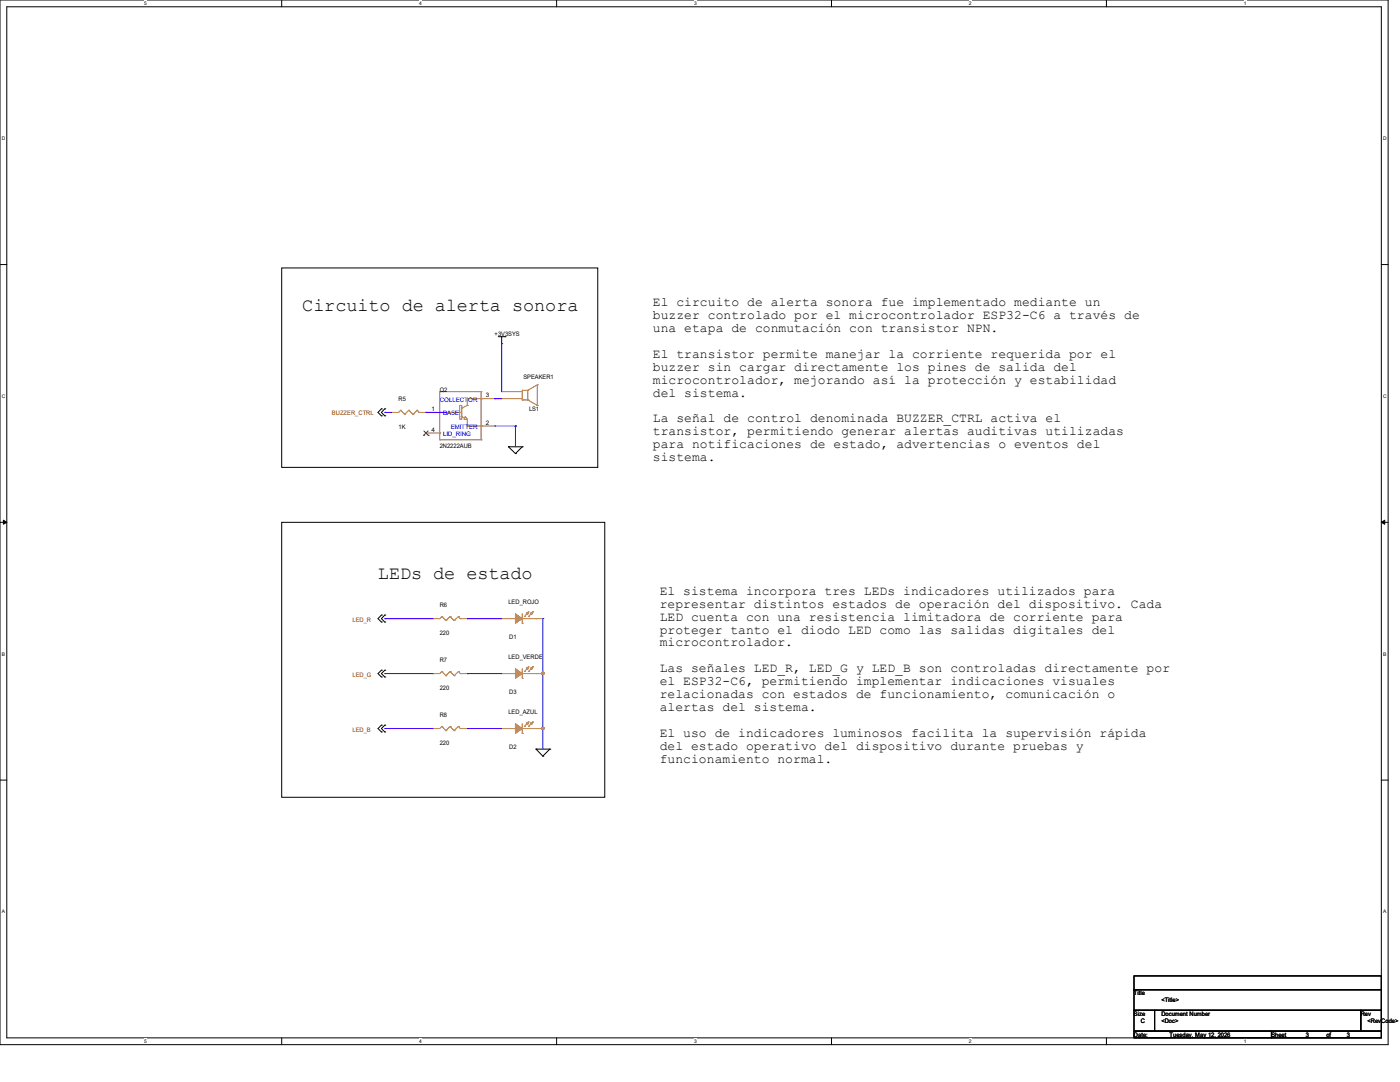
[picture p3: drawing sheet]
<svg xmlns="http://www.w3.org/2000/svg" width="279mm" height="216mm" viewBox="0 0 279 216" stroke-linecap="round" stroke-linejoin="round" font-family="sans-serif">
<defs><g id="words">
<g font-size="3.7">
<text x="60.3" y="62">Circuito de alerta sonora</text>
<text x="75.4" y="115.4">LEDs de estado</text>
</g>
<g font-size="2.6">
<text x="130.3" y="61">El circuito de alerta sonora fue implementado mediante un</text>
<text x="130.3" y="63.6">buzzer controlado por el microcontrolador ESP32-C6 a través de</text>
<text x="130.3" y="66.2">una etapa de conmutación con transistor NPN.</text>
<text x="130.3" y="71.4">El transistor permite manejar la corriente requerida por el</text>
<text x="130.3" y="74">buzzer sin cargar directamente los pines de salida del</text>
<text x="130.3" y="76.5">microcontrolador, mejorando así la protección y estabilidad</text>
<text x="130.3" y="79.1">del sistema.</text>
<text x="130.3" y="84.3">La señal de control denominada BUZZER_CTRL activa el</text>
<text x="130.3" y="86.9">transistor, permitiendo generar alertas auditivas utilizadas</text>
<text x="130.3" y="89.5">para notificaciones de estado, advertencias o eventos del</text>
<text x="130.3" y="92">sistema.</text>
<text x="131.7" y="118.7">El sistema incorpora tres LEDs indicadores utilizados para</text>
<text x="131.7" y="121.2">representar distintos estados de operación del dispositivo. Cada</text>
<text x="131.7" y="123.8">LED cuenta con una resistencia limitadora de corriente para</text>
<text x="131.7" y="126.4">proteger tanto el diodo LED como las salidas digitales del</text>
<text x="131.7" y="129">microcontrolador.</text>
<text x="131.7" y="134.2">Las señales LED_R, LED_G y LED_B son controladas directamente por</text>
<text x="131.7" y="136.7">el ESP32-C6, permitiendo implementar indicaciones visuales</text>
<text x="131.7" y="139.3">relacionadas con estados de funcionamiento, comunicación o</text>
<text x="131.7" y="141.9">alertas del sistema.</text>
<text x="131.7" y="147.1">El uso de indicadores luminosos facilita la supervisión rápida</text>
<text x="131.7" y="149.6">del estado operativo del dispositivo durante pruebas y</text>
<text x="131.7" y="152.2">funcionamiento normal.</text>
</g>
<g font-size="1.2">
<text x="98.7" y="67">+3V3SYS</text>
<text x="104.5" y="75.6">SPEAKER1</text>
<text x="79.5" y="80">R5</text>
<text x="86.1" y="82">1</text>
<text x="87.8" y="78.2">Q2</text>
<text x="97" y="79.2">3</text>
<text x="105.6" y="82">LS1</text>
<text x="79.5" y="85.6">1K</text>
<text x="86.1" y="86.1">4</text>
<text x="87.8" y="89.4">2N2222AUB</text>
<text x="97" y="84.7">2</text>
<text x="87.8" y="121.2">R6</text>
<text x="101.5" y="120.4">LED_ROJO</text>
<text x="87.8" y="126.7">220</text>
<text x="101.5" y="131.4">LED_VERDE</text>
<text x="101.6" y="127.5">D1</text>
<text x="87.8" y="132.1">R7</text>
<text x="87.8" y="137.8">220</text>
<text x="87.8" y="143.1">R8</text>
<text x="101.5" y="142.4">LED_AZUL</text>
<text x="101.6" y="138.4">D3</text>
<text x="87.8" y="148.7">220</text>
<text x="101.6" y="149.4">D2</text>
<text x="226.3" y="198.6">Title</text>
<text x="226.3" y="202.7">Size</text>
<text x="231.8" y="200">&lt;Title&gt;</text>
<text x="231.8" y="202.7">Document Number</text>
<text x="271.6" y="202.7">Rev</text>
<text x="226.3" y="206.9">Date:</text>
<text x="227.7" y="204.1">C</text>
<text x="231.8" y="204.1">&lt;Doc&gt;</text>
<text x="233.4" y="206.9">Tuesday, May 12, 2026</text>
<text x="253.7" y="206.9">Sheet</text>
<text x="260.6" y="206.9">3</text>
<text x="264.7" y="206.9">of</text>
<text x="268.8" y="206.9">3</text>
<text x="272.9" y="204.1">&lt;RevCode&gt;</text>
</g>
<g font-size="1.2" fill="#f00">
<text x="66.3" y="82.9">BUZZER_CTRL</text>
<text x="70.4" y="124">LED_R</text>
<text x="70.4" y="135">LED_G</text>
<text x="70.4" y="146">LED_B</text>
</g>
<g font-size="1.2" fill="#00c">
<text x="87.8" y="80.1">COLLECTOR</text>
<text x="88.4" y="82.9">BASE</text>
<text x="88.4" y="87">LID_RING</text>
<text x="90" y="85.6">EMITTER</text>
</g>
<g font-size="1">
<text x="28.8" y="1">5</text>
<text x="83.7" y="1">4</text>
<text x="138.5" y="1">3</text>
<text x="193.4" y="1">2</text>
<text x="248.2" y="1">1</text>
<text x=".3" y="27.9">D</text>
<text x="276" y="27.9">D</text>
<text x=".3" y="79.4">C</text>
<text x="276" y="79.4">C</text>
<text x=".3" y="130.8">B</text>
<text x="276" y="130.8">B</text>
<text x=".3" y="182.2">A</text>
<text x="276" y="182.2">A</text>
<text x="28.8" y="208.1">5</text>
<text x="83.7" y="208.1">4</text>
<text x="138.5" y="208.1">3</text>
<text x="193.4" y="208.1">2</text>
<text x="248.2" y="208.1">1</text>
</g>
</g></defs>
<path d="M0 0h277v208.4h-277zM1.4 1.4h274.3v205.7h-274.3z" fill="none" stroke="#000" stroke-width=".2"/>
<g fill="#fff">
<path d="M28.8 .1h.5v1.1h-.5z"/>
<path d="M28.8 207.2h.5v1.1h-.5z"/>
</g>
<path d="M56.2 0v1.4M56.2 207.1v1.3" fill="none" stroke="#000" stroke-width=".2"/>
<g fill="#fff">
<path d="M83.7 .1h.5v1.1h-.5z"/>
<path d="M83.7 207.2h.5v1.1h-.5z"/>
</g>
<path d="M111.1 0v1.4M111.1 207.1v1.3" fill="none" stroke="#000" stroke-width=".2"/>
<g fill="#fff">
<path d="M138.5 .1h.6v1.1h-.6z"/>
<path d="M138.5 207.2h.6v1.1h-.6z"/>
</g>
<path d="M165.9 0v1.4M165.9 207.1v1.3" fill="none" stroke="#000" stroke-width=".2"/>
<g fill="#fff">
<path d="M193.4 .1h.5v1.1h-.5z"/>
<path d="M193.4 207.2h.5v1.1h-.5z"/>
</g>
<path d="M220.8 0v1.4M220.8 207.1v1.3" fill="none" stroke="#000" stroke-width=".2"/>
<g fill="#fff">
<path d="M248.2 .1h.6v1.1h-.6z"/>
<path d="M248.2 207.2h.6v1.1h-.6z"/>
<path d="M.3 27.1h.8v1.1h-.8z"/>
<path d="M276 27.1h.7v1.1h-.7z"/>
<path d="M.3 78.5h.8v1.1h-.8z"/>
<path d="M276 78.5h.7v1.1h-.7z"/>
</g>
<path d="M0 52.8h1.4M275.7 52.8h1.3" fill="none" stroke="#000" stroke-width=".2"/>
<g fill="#fff">
<path d="M.3 129.9h.7v1.1h-.7z"/>
<path d="M276 129.9h.6v1.1h-.6z"/>
</g>
<path d="M0 104.2h1.4M275.7 104.2h1.3" fill="none" stroke="#000" stroke-width=".2"/>
<path d="M.7 103.8l.7 .4-.7 .4zM275.7 104.2l.7-.4v.8z" fill="#000" stroke="#000" stroke-width=".2"/>
<g fill="#fff">
<path d="M.3 181.4h.7v1.1h-.7z"/>
<path d="M276 181.4h.6v1.1h-.6z"/>
</g>
<g fill="none" stroke="#000" stroke-width=".2">
<path d="M56.2 53.5h63.1v39.8h-63.1zM99.4 67.2h1.4M100.1 68.6h.1M100.1 67.2v1.4M100.8 67.2h.1M76.1 81.6h.1M76.1 83h.1M76.1 81.6l-.7 .7 .7 .7M76.8 81.6h.1M76.8 83h.1M76.8 81.6l-.7 .7 .7 .7M101.5 89.2h.1"/>
<path d="M101.5 89.2h2.7M101.5 89.2l1.4 1.3M102.9 90.5h.1M104.2 89.2h.1M104.2 89.2l-1.3 1.3M56.2 104.2h64.5v54.9h-64.5zM76.1 122.7h.1M76.1 124.1h.1M76.1 133.7h.1M76.1 135.1h.1M76.1 122.7l-.7 .7 .7 .7M76.1 133.7l-.7 .7 .7 .7"/>
<path d="M76.8 122.7h.1M76.8 124.1h.1M76.8 133.7h.1M76.8 135.1h.1M76.8 122.7l-.7 .7 .7 .7M76.8 133.7l-.7 .7 .7 .7M0 155.7h1.4M76.1 144.7h.1M76.1 146h.1M76.1 144.7l-.7 .7 .7 .6M76.8 144.7h.1M76.8 146h.1"/>
<path d="M76.8 144.7l-.7 .7 .7 .6M107 149.5h.1M107 149.5h2.7M107 149.5l1.3 1.4M108.3 150.9h.1M109.7 149.5h.1M109.7 149.5l-1.4 1.4M275.7 155.7h1.3M226.3 194.7h49.4v2.8h-49.4zM226.3 197.5h49.4v4.1h-49.4zM226.3 201.6h4.1v4.1h-4.1zM226.3 205.7h27.4v1.4h-27.4z"/>
<path d="M230.4 201.6h41.2v4.1h-41.2zM253.7 205.7h22v1.4h-22zM271.6 201.6h4.1v4.1h-4.1z"/>
</g>
<g fill="none" stroke="#cc8006" stroke-width=".2">
<path d="M87.8 78.1h.1M87.8 78.1v9.7M87.8 78.1h8.2M96 79.5h.1M96 78.1h.1M96 78.1v9.7M96 79.5h-2.7v1.4M104.2 77.9h.1M104.2 79.8h.1M104.2 77.9v1.9M104.2 77.9h1.1M104.2 79.8h1.1"/>
<path d="M105.3 79.8h.1M105.3 77.9h.1M105.3 79.8l1.9 1.1M105.3 77.9v1.9M107.2 76.8h.1M107.2 76.8l-1.9 1.1M107.2 76.8v4.1M80 81.9h.1M80 81.9l-.5 .4M80 81.9l.8 .8M80.8 82.7h.1M81.6 81.9h.1"/>
<path d="M81.6 81.9l-.8 .8M81.6 81.9l.8 .8M82.4 82.7h.1M83.2 81.9h.1M83.2 81.9l-.8 .8M83.2 81.9l.5 .4M83.7 82.3h.1M87.8 87.8h.1M87.8 82.3h.1M87.8 86.4h.1M87.8 87.8h8.2M87.8 82.3h4.1"/>
<path d="M91.7 80.9h.5v2.8h-.5zM92 83.1h.1M92 83.1l.7 .3M92.2 81.4h.1M92.8 83.1l.5 .6h-.7zM93.3 80.9h.1M93.3 85h.1M93.3 80.9l-1.1 .5M93.3 83.7v1.3M93.3 85h2.7M96 85h.1M96 87.8h.1"/>
<path d="M107.2 80.9h.1M88.2 123h.1M88.2 134h.1M88.2 123l-.4 .4M88.2 123l.8 .8M88.2 134l-.4 .4M88.2 134l.8 .8M89 123.8h.1M89 134.8h.1M89.8 123h.1M89.8 134h.1M89.8 123l-.8 .8"/>
<path d="M89.8 123l.8 .8M89.8 134l-.8 .8M89.8 134l.8 .8M90.6 123.8h.1M90.6 134.8h.1M91.5 123h.1M91.5 134h.1M91.5 123l-.9 .8M91.5 123l.4 .4M91.5 134l-.9 .8M91.5 134l.4 .4M91.9 123.4h.1"/>
<path d="M91.9 134.4h.1M101.5 134.4h1.4M101.5 123.4h1.4M102.9 134.4h.1M102.9 123.4h.1M104.2 135.3h.1M104.2 124.4h.1M104.2 122.5v1.9M104.2 133.4v1.9M104.2 134.4h2.8M104.2 123.4h2.8M104.6 134h.1"/>
<path d="M104.6 123h.1M105.5 134h.1M105.5 123h.1M105.5 133.2l-.9 .8M105.5 122.2l-.9 .8M106.3 133.2l-.8 .8M106.3 122.2l-.8 .8M107 134.4h.1M107 123.4h.1M88.2 144.9h.1M88.2 144.9l-.4 .5M88.2 144.9l.8 .9"/>
<path d="M89 145.8h.1M89.8 144.9h.1M89.8 144.9l-.8 .9M89.8 144.9l.8 .9M90.6 145.8h.1M91.5 144.9h.1M91.5 144.9l-.9 .9M91.5 144.9l.4 .5M91.9 145.4h.1M101.5 145.4h1.4M102.9 145.4h.1M104.2 146.3h.1"/>
<path d="M104.2 144.4v1.9M104.2 145.4h2.8M104.6 144.9h.1M105.5 144.9h.1M105.5 144.1l-.9 .8M106.3 144.1l-.8 .8M107 145.4h.1"/>
</g>
<g fill="#cc8006" stroke="#cc8006" stroke-width=".2">
<path d="M102.9 144.4l1.3 1-1.3 .9z" fill-rule="evenodd"/>
<path d="M105.9 144.3l.5-.3-.3 .6z" fill-rule="evenodd"/>
<path d="M105 144.3l.6-.3-.3 .6z" fill-rule="evenodd"/>
<path d="M102.9 133.4l1.3 1-1.3 .9z" fill-rule="evenodd"/>
<path d="M105.9 133.3l.5-.3-.3 .6z" fill-rule="evenodd"/>
<path d="M105 133.3l.6-.3-.3 .6z" fill-rule="evenodd"/>
<path d="M102.9 122.5l1.3 .9-1.3 1z" fill-rule="evenodd"/>
<path d="M105.9 122.3l.5-.3-.3 .6z" fill-rule="evenodd"/>
<path d="M105 122.3l.6-.3-.3 .6z" fill-rule="evenodd"/>
</g>
<g fill="none" stroke="#a84" stroke-width=".2">
<path d="M96 79.5h2.7M98.7 79.5h.1M100.1 78.1h.1M100.1 79.5h.1M100.1 78.1h4.1M100.1 79.5h4.1M78.1 82.3h.1M78.1 82.3h1.4M83.7 82.3h4.1M85 82.3h.1M85 86.4h.1M85 86.4h2.8"/>
<path d="M96 85h2.7M98.7 85h.1M86.4 123.4h.1M86.4 134.4h.1M86.4 123.4h1.4M86.4 134.4h1.4M91.9 123.4h1.4M91.9 134.4h1.4M93.3 123.4h.1M93.3 134.4h.1M100.1 134.4h.1M100.1 123.4h.1"/>
<path d="M100.1 123.4h1.4M100.1 134.4h1.4M107 123.4h1.3M107 134.4h1.3M108.3 134.4h.1M108.3 123.4h.1M86.4 145.4h.1M86.4 145.4h1.4M91.9 145.4h1.4M93.3 145.4h.1M100.1 145.4h.1M100.1 145.4h1.4"/>
<path d="M107 145.4h1.3M108.3 145.4h.1"/>
</g>
<path d="M84.5 86.9h.1M84.6 86l.9 .9M85.4 86l-.9 .9M85.5 86.9h.1" fill="none" stroke="#804000" stroke-width=".2"/>
<g fill="none" stroke="#4200ff" stroke-width=".2">
<path d="M98.7 79.5h.1M98.7 79.5h1.4M100.1 68.6h.1M100.1 68.6v9.5M76.8 82.3h.1M76.8 82.3h1.3M85 82.3h.1M85 82.3h4.2M98.7 85h4.2M102.9 85h.1M102.9 85v4.2M76.8 123.4h.1"/>
<path d="M76.8 134.4h.1M76.8 123.4h9.6M76.8 134.4h9.6M93.3 123.4h.1M93.3 134.4h.1M93.3 123.4h6.8M93.3 134.4h6.8M108.3 123.4h.1M108.3 134.4h.1M108.3 123.4v26.1M76.8 145.4h.1M76.8 145.4h9.6"/>
<path d="M93.3 145.4h.1M93.3 145.4h6.8M108.3 145.4h.1"/>
</g>
<g fill="#f00" stroke="#f00" stroke-width=".2">
<circle cx="108.3" cy="134.4" r=".25"/>
<circle cx="108.3" cy="145.4" r=".25"/>
</g>
<use href="#words"/>
</svg>
